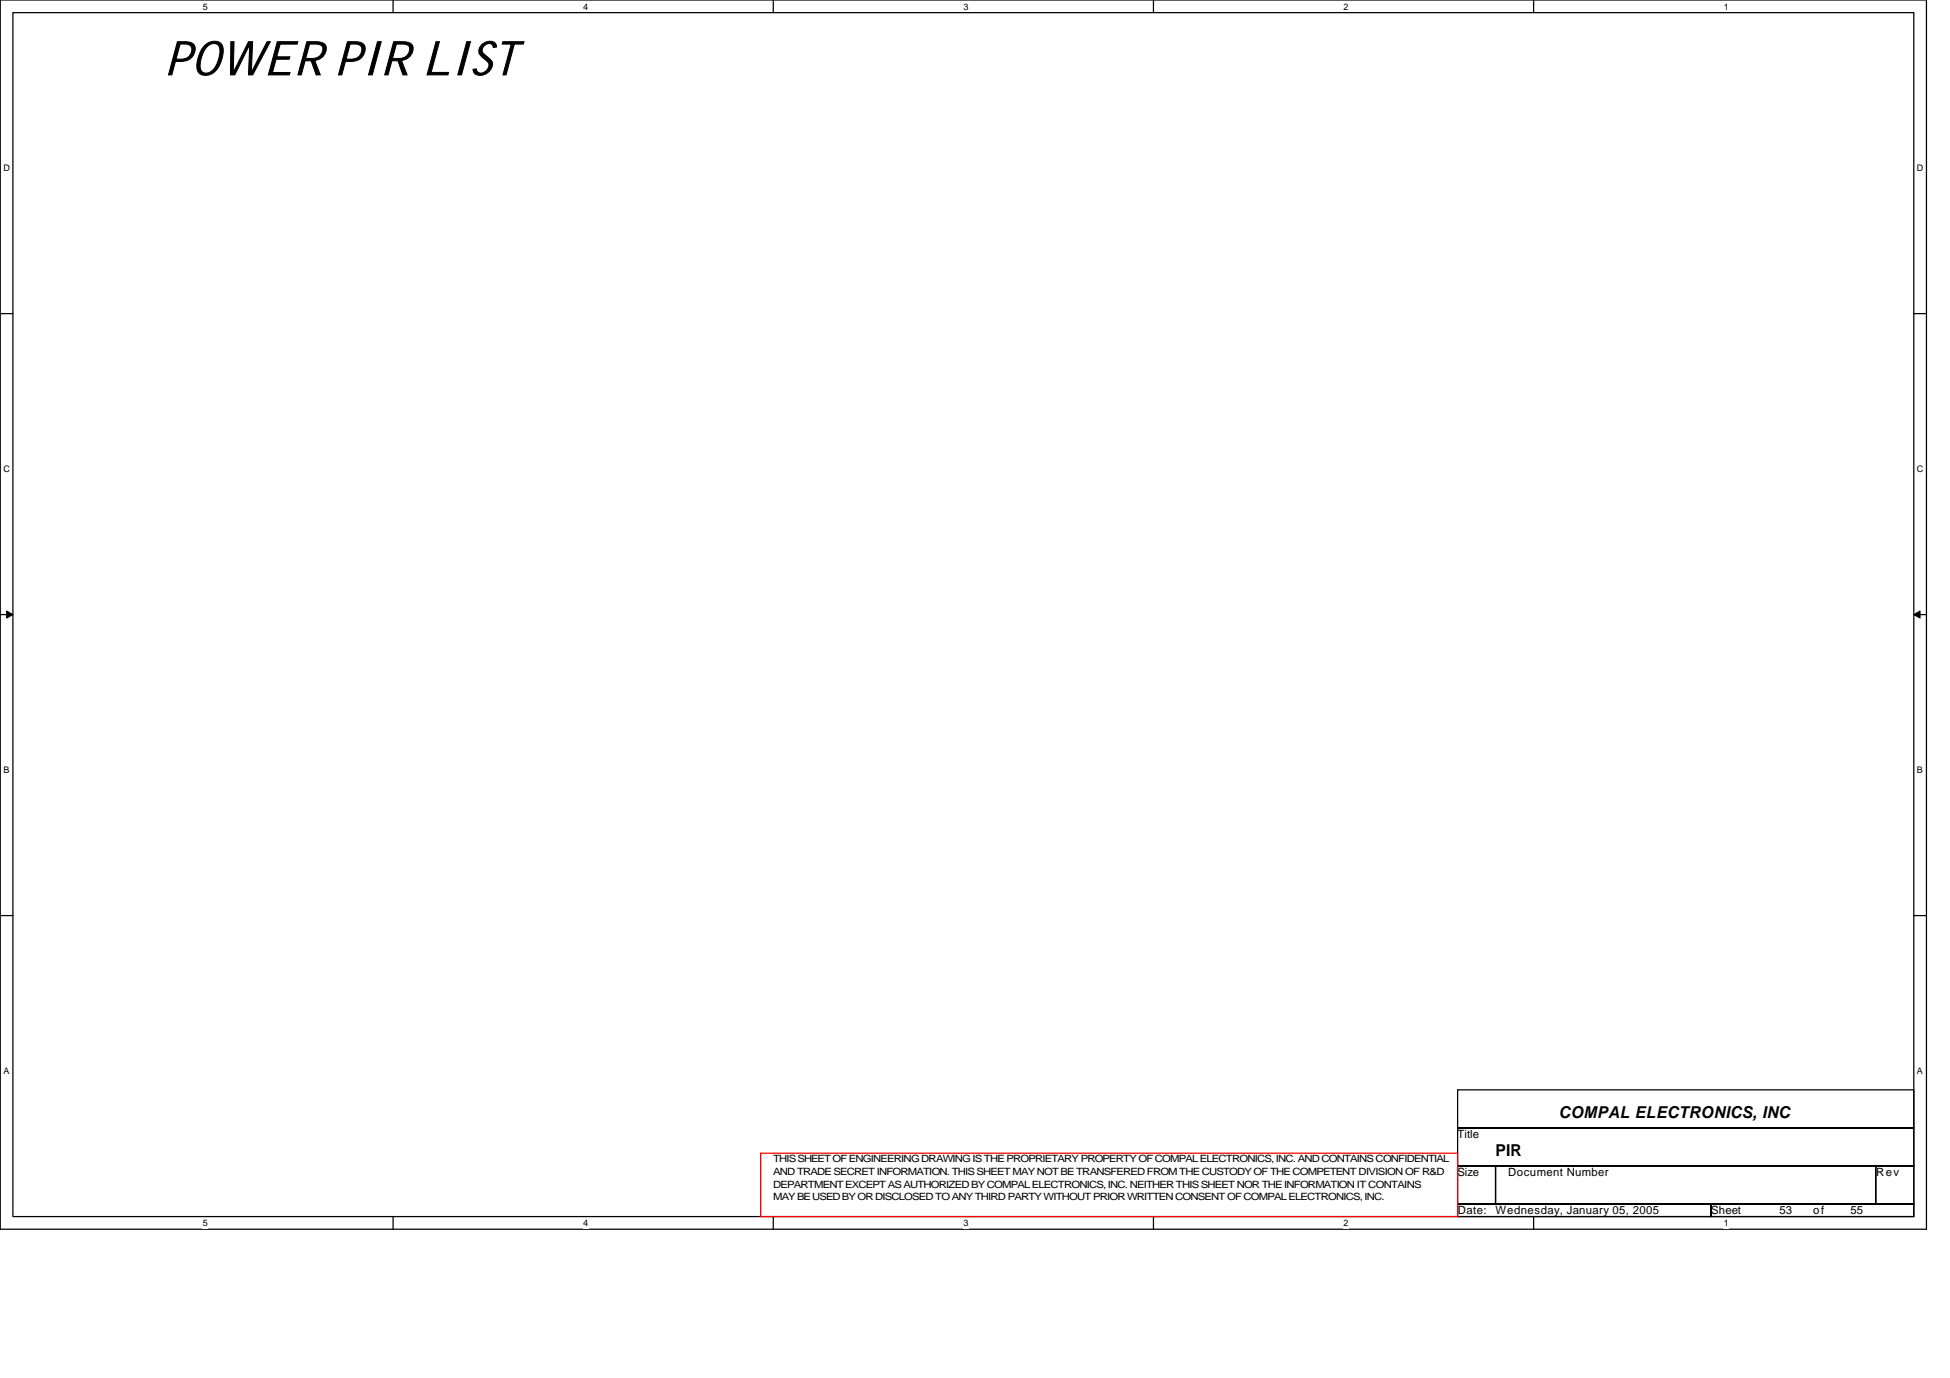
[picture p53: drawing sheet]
<svg xmlns="http://www.w3.org/2000/svg" width="297mm" height="210mm" viewBox="0 0 297 210" stroke-linecap="round" stroke-linejoin="round" font-family="sans-serif">
<defs><g id="words">
<text font-size="7.1" x="25.1" y="11.4">POWER PIR LIST</text>
<g font-size="2.5">
<text x="237.5" y="170.2">COMPAL ELECTRONICS, INC</text>
<text x="227.8" y="176">PIR</text>
</g>
<g font-size="1.7">
<text x="222" y="173.4">Title</text>
<text x="222" y="179.1">Size</text>
<text x="229.8" y="179.1">Document Number</text>
<text x="285.8" y="179.1">Rev</text>
<text x="222.1" y="184.9">Date:</text>
<text x="227.8" y="184.9">Wednesday, January 05, 2005</text>
<text x="260.6" y="184.9">Sheet</text>
<text x="271.1" y="184.9">53</text>
<text x="276.2" y="184.9">of</text>
<text x="281.9" y="184.9">55</text>
</g>
<g font-size="1.5">
<text x="117.8" y="177">THIS SHEET OF ENGINEERING DRAWING IS THE PROPRIETARY PROPERTY OF COMPAL ELECTRONICS, INC. AND CONTAINS CONFIDENTIAL</text>
<text x="117.8" y="179">AND TRADE SECRET INFORMATION. THIS SHEET MAY NOT BE TRANSFERED FROM THE CUSTODY OF THE COMPETENT DIVISION OF R&amp;D</text>
<text x="117.8" y="182.8">MAY BE USED BY OR DISCLOSED TO ANY THIRD PARTY WITHOUT PRIOR WRITTEN CONSENT OF COMPAL ELECTRONICS, INC.</text>
<text x="117.8" y="180.9">DEPARTMENT EXCEPT AS AUTHORIZED BY COMPAL ELECTRONICS, INC. NEITHER THIS SHEET NOR THE INFORMATION IT CONTAINS</text>
</g>
<g font-size="1.4">
<text x="30.9" y="1.5">5</text>
<text x="88.8" y="1.5">4</text>
<text x="146.7" y="1.5">3</text>
<text x="204.7" y="1.5">2</text>
<text x="262.6" y="1.5">1</text>
<text x=".5" y="26.1">D</text>
<text x="292" y="26.1">D</text>
<text x=".5" y="71.9">C</text>
<text x="292" y="71.9">C</text>
<text x=".5" y="117.8">B</text>
<text x="292" y="117.8">B</text>
<text x=".5" y="163.6">A</text>
<text x="292" y="163.6">A</text>
<text x="30.9" y="186.8">5</text>
<text x="88.8" y="186.8">4</text>
<text x="146.7" y="186.8">3</text>
<text x="204.7" y="186.8">2</text>
<text x="262.6" y="186.8">1</text>
</g>
</g></defs>
<path d="M0 0h293.5v187.2h-293.5zM2 1.9h289.5v183.4h-289.5z" fill="none" stroke="#000" stroke-width=".19"/>
<g fill="#fff">
<path d="M30.9 .2h.8v1.6h-.8z"/>
<path d="M30.9 185.5h.8v1.6h-.8z"/>
</g>
<path d="M59.9 0v1.9M59.9 185.3v1.9" fill="none" stroke="#000" stroke-width=".19"/>
<g fill="#fff">
<path d="M88.8 .2h.8v1.6h-.8z"/>
<path d="M88.8 185.5h.8v1.6h-.8z"/>
</g>
<path d="M117.8 0v1.9M117.8 185.3v1.9" fill="none" stroke="#000" stroke-width=".19"/>
<g fill="#fff">
<path d="M146.7 .2h.8v1.6h-.8z"/>
<path d="M146.7 185.5h.8v1.6h-.8z"/>
</g>
<path d="M175.7 0v1.9M175.7 185.3v1.9" fill="none" stroke="#000" stroke-width=".19"/>
<g fill="#fff">
<path d="M204.7 .2h.7v1.6h-.7z"/>
<path d="M204.7 185.5h.7v1.6h-.7z"/>
</g>
<path d="M233.6 0v1.9M233.6 185.3v1.9" fill="none" stroke="#000" stroke-width=".19"/>
<g fill="#fff">
<path d="M262.6 .2h.7v1.6h-.7z"/>
<path d="M262.6 185.5h.7v1.6h-.7z"/>
<path d="M.5 24.8h1v1.6h-1z"/>
<path d="M292 24.8h1v1.6h-1z"/>
<path d="M.5 70.7h1v1.5h-1z"/>
<path d="M292 70.7h1v1.5h-1z"/>
</g>
<path d="M0 47.8h2M291.5 47.8h2" fill="none" stroke="#000" stroke-width=".19"/>
<g fill="#fff">
<path d="M.5 116.5h.9v1.6h-.9z"/>
<path d="M292 116.5h.9v1.6h-.9z"/>
</g>
<path d="M0 93.6h2M291.5 93.6h2" fill="none" stroke="#000" stroke-width=".19"/>
<path d="M1 93.1l1 .5-1 .5zM291.5 93.6l1-.5v1z" fill="#000" stroke="#000" stroke-width=".15"/>
<g fill="#fff">
<path d="M.5 162.4h.9v1.5h-.9z"/>
<path d="M292 162.4h.9v1.5h-.9z"/>
</g>
<path d="M0 139.5h2M291.5 139.5h2M222 166h69.5v5.8h-69.5zM222 171.8h69.5v5.8h-69.5zM222 177.6h5.8v5.8h-5.8zM227.8 177.6h57.9v5.8h-57.9zM285.7 177.6h5.8v5.8h-5.8zM222 183.4h38.6v1.9h-38.6zM260.6 183.4h30.9v1.9h-30.9z" fill="none" stroke="#000" stroke-width=".19"/>
<path d="M115.9 175.7h106.1v9.6h-106.1z" fill="none" stroke="#f00" stroke-width=".19"/>
<use href="#words"/>
</svg>
